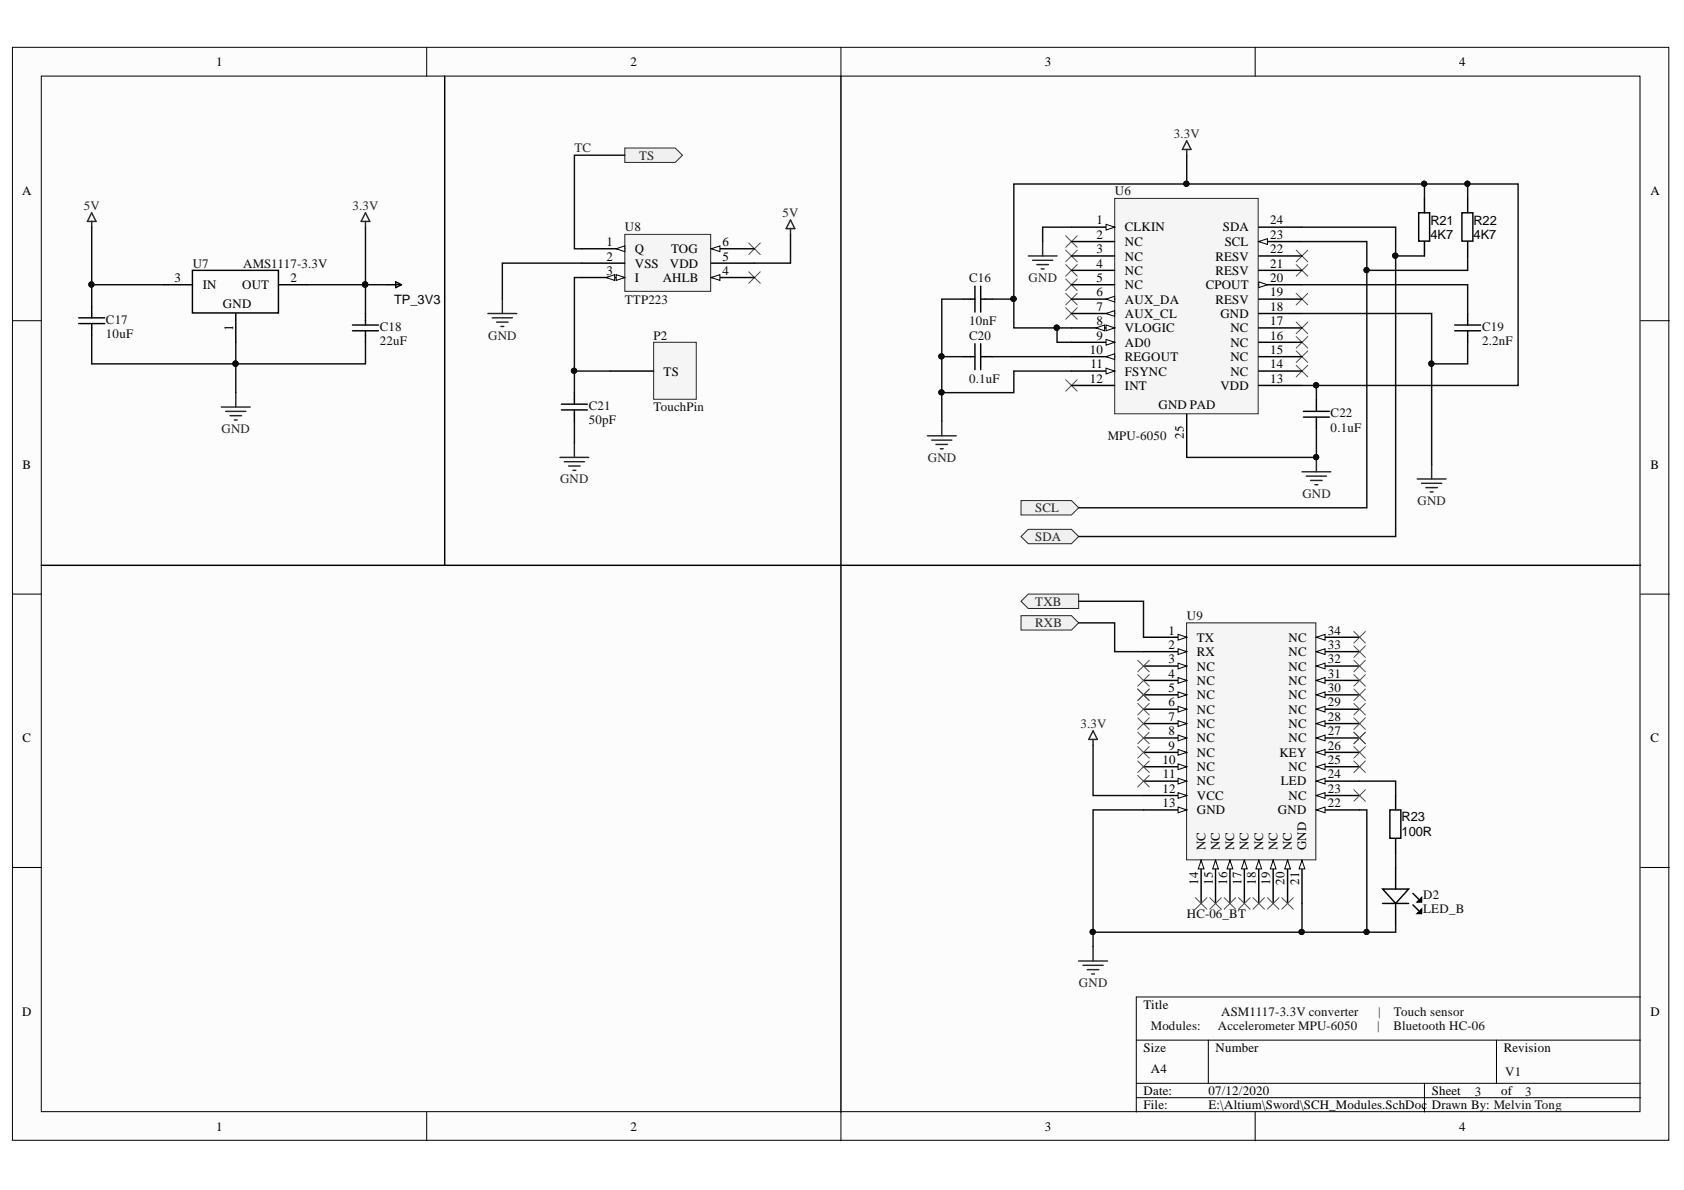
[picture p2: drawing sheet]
<svg xmlns="http://www.w3.org/2000/svg" width="297mm" height="210mm" viewBox="0 0 297 210" stroke-linecap="round" stroke-linejoin="round" font-family="sans-serif">
<defs><g id="words">
<g font-size="2.3">
<text x="38.1" y="11.7">1</text>
<text x="111.2" y="11.7">2</text>
<text x="184.3" y="11.7">3</text>
<text x="257.4" y="11.7">4</text>
<text x="3.9" y="34.5">A</text>
<text x="291.1" y="34.5">A</text>
<text x="193.4" y="39.5">1</text>
<text x="198.4" y="40.8">CLKIN</text>
<text x="215.7" y="40.8">SDA</text>
<text x="224.1" y="39.5">24</text>
<text x="252.3" y="39.6">R21</text>
<text x="259.9" y="39.6">R22</text>
<text x="107" y="43.4">1</text>
<text x="107" y="46">2</text>
<text x="112" y="44.7">Q</text>
<text x="112" y="47.2">VSS</text>
<text x="118.2" y="47.2">VDD</text>
<text x="118.4" y="44.7">TOG</text>
<text x="127.5" y="46">5</text>
<text x="127.5" y="43.4">6</text>
<text x="193.4" y="42.1">2</text>
<text x="193.4" y="44.7">3</text>
<text x="193.4" y="47.2">4</text>
<text x="198.4" y="43.4">NC</text>
<text x="198.4" y="46">NC</text>
<text x="214.4" y="46">RESV</text>
<text x="216" y="43.4">SCL</text>
<text x="224.1" y="47.2">21</text>
<text x="224.1" y="44.7">22</text>
<text x="224.1" y="42.1">23</text>
<text x="252.3" y="42.2">4K7</text>
<text x="259.9" y="42.2">4K7</text>
<text x="30.8" y="49.8">3</text>
<text x="35.8" y="51">IN</text>
<text x="42.7" y="51">OUT</text>
<text x="51.3" y="49.8">2</text>
<text x="69.5" y="53.6">TP_3V3</text>
<text x="107" y="48.5">3</text>
<text x="112" y="49.8">I</text>
<text x="116.9" y="49.8">AHLB</text>
<text x="127.5" y="48.5">4</text>
<text x="193.4" y="49.8">5</text>
<text x="193.4" y="52.3">6</text>
<text x="198.4" y="48.5">NC</text>
<text x="198.4" y="51">NC</text>
<text x="198.4" y="53.6">AUX_DA</text>
<text x="212.7" y="51">CPOUT</text>
<text x="214.4" y="53.6">RESV</text>
<text x="214.4" y="48.5">RESV</text>
<text x="224.1" y="52.3">19</text>
<text x="224.1" y="49.8">20</text>
<text x="39.3" y="54.3">GND</text>
<text x="41.1" y="58.5" transform="rotate(-90 41.1 58.5)">1</text>
<text x="193.4" y="54.8">7</text>
<text x="193.4" y="57.4">8</text>
<text x="193.4" y="59.9">9</text>
<text x="198.4" y="56.1">AUX_CL</text>
<text x="198.4" y="58.6">VLOGIC</text>
<text x="215.3" y="56.1">GND</text>
<text x="217" y="58.6">NC</text>
<text x="224.1" y="59.9">16</text>
<text x="224.1" y="57.4">17</text>
<text x="224.1" y="54.8">18</text>
<text x="192.3" y="62.4">10</text>
<text x="192.3" y="65">11</text>
<text x="198.4" y="61.2">AD0</text>
<text x="198.4" y="63.7">REGOUT</text>
<text x="217" y="63.7">NC</text>
<text x="217" y="61.2">NC</text>
<text x="224.1" y="65">14</text>
<text x="224.1" y="62.4">15</text>
<text x="117.1" y="66.2">TS</text>
<text x="192.3" y="67.5">12</text>
<text x="198.4" y="66.2">FSYNC</text>
<text x="198.4" y="68.8">INT</text>
<text x="215.3" y="68.8">VDD</text>
<text x="217" y="66.2">NC</text>
<text x="224.1" y="67.5">13</text>
<text x="204.3" y="72.1">GND PAD</text>
<text x="208.8" y="77.4" transform="rotate(-90 208.8 77.4)">25</text>
<text x="4" y="82.7">B</text>
<text x="291.1" y="82.7">B</text>
<text x="206.1" y="111.9">1</text>
<text x="211.1" y="113.2">TX</text>
<text x="227.3" y="113.2">NC</text>
<text x="234.2" y="111.9">34</text>
<text x="206.1" y="114.5">2</text>
<text x="206.1" y="117">3</text>
<text x="206.1" y="119.5">4</text>
<text x="211.1" y="115.7">RX</text>
<text x="211.1" y="118.3">NC</text>
<text x="227.3" y="118.3">NC</text>
<text x="227.3" y="115.7">NC</text>
<text x="234.2" y="119.5">31</text>
<text x="234.2" y="117">32</text>
<text x="234.2" y="114.5">33</text>
<text x="206.1" y="122.1">5</text>
<text x="206.1" y="124.6">6</text>
<text x="211.1" y="120.8">NC</text>
<text x="211.1" y="123.3">NC</text>
<text x="211.1" y="125.9">NC</text>
<text x="227.3" y="125.9">NC</text>
<text x="227.3" y="123.3">NC</text>
<text x="227.3" y="120.8">NC</text>
<text x="234.2" y="124.6">29</text>
<text x="234.2" y="122.1">30</text>
<text x="4" y="130.9">C</text>
<text x="206.1" y="127.1">7</text>
<text x="206.1" y="129.7">8</text>
<text x="211.1" y="128.4">NC</text>
<text x="211.1" y="130.9">NC</text>
<text x="227.3" y="130.9">NC</text>
<text x="227.3" y="128.4">NC</text>
<text x="234.2" y="129.7">27</text>
<text x="234.2" y="127.1">28</text>
<text x="291.1" y="130.9">C</text>
<text x="205" y="134.7">10</text>
<text x="205.1" y="137.3">11</text>
<text x="206.1" y="132.2">9</text>
<text x="211.1" y="133.5">NC</text>
<text x="211.1" y="136">NC</text>
<text x="225.7" y="133.5">KEY</text>
<text x="227.3" y="136">NC</text>
<text x="234.2" y="137.3">24</text>
<text x="234.2" y="134.7">25</text>
<text x="234.2" y="132.2">26</text>
<text x="205" y="139.8">12</text>
<text x="205" y="142.4">13</text>
<text x="211.1" y="138.6">NC</text>
<text x="211.1" y="141.1">VCC</text>
<text x="211.1" y="143.6">GND</text>
<text x="225.4" y="143.6">GND</text>
<text x="225.9" y="138.6">LED</text>
<text x="227.3" y="141.1">NC</text>
<text x="234.2" y="142.4">22</text>
<text x="234.2" y="139.8">23</text>
<text x="212.6" y="150" transform="rotate(-90 212.6 150)">NC</text>
<text x="215.2" y="150" transform="rotate(-90 215.2 150)">NC</text>
<text x="217.7" y="150" transform="rotate(-90 217.7 150)">NC</text>
<text x="220.2" y="150" transform="rotate(-90 220.2 150)">NC</text>
<text x="222.8" y="150" transform="rotate(-90 222.8 150)">NC</text>
<text x="225.3" y="150" transform="rotate(-90 225.3 150)">NC</text>
<text x="227.9" y="150" transform="rotate(-90 227.9 150)">NC</text>
<text x="230.4" y="150" transform="rotate(-90 230.4 150)">GND</text>
<text x="247.2" y="144.9">R23</text>
<text x="247.2" y="147.4">100R</text>
<text x="211.4" y="156" transform="rotate(-90 211.4 156)">14</text>
<text x="213.9" y="156" transform="rotate(-90 213.9 156)">15</text>
<text x="216.4" y="156" transform="rotate(-90 216.4 156)">16</text>
<text x="219" y="156" transform="rotate(-90 219 156)">17</text>
<text x="221.5" y="156" transform="rotate(-90 221.5 156)">18</text>
<text x="224.1" y="156" transform="rotate(-90 224.1 156)">19</text>
<text x="226.6" y="156" transform="rotate(-90 226.6 156)">20</text>
<text x="229.1" y="156" transform="rotate(-90 229.1 156)">21</text>
<text x="3.9" y="179.2">D</text>
<text x="201.7" y="177.9">Title</text>
<text x="291.1" y="179.2">D</text>
<text x="201.7" y="185.5">Size</text>
<text x="214.4" y="185.5">Number</text>
<text x="265.2" y="185.5">Revision</text>
<text x="203" y="189.3">A4</text>
<text x="201.7" y="193.1">Date:</text>
<text x="201.7" y="195.7">File:</text>
<text x="213.1" y="193.1">07/12/2020</text>
<text x="213.1" y="195.7">E:\Altium\Sword\SCH_Modules.SchDoc</text>
<text x="252.6" y="193.1">Sheet</text>
<text x="252.6" y="195.7">Drawn By: Melvin Tong</text>
<text x="264.8" y="193.1">of</text>
<text x="38.1" y="199.5">1</text>
<text x="111.2" y="199.5">2</text>
<text x="184.3" y="199.5">3</text>
<text x="257.4" y="199.5">4</text>
</g>
<g font-size="2.3" fill="#262626">
<text x="101.3" y="26.9">TC</text>
<text x="112.7" y="28.1">TS</text>
<text x="207.1" y="24.3">3.3V</text>
<text x="14.8" y="37">5V</text>
<text x="62.2" y="37">3.3V</text>
<text x="138" y="38.3">5V</text>
<text x="181.4" y="49.8">GND</text>
<text x="86.1" y="59.9">GND</text>
<text x="39.1" y="76.4">GND</text>
<text x="163.7" y="81.4">GND</text>
<text x="98.8" y="85.2">GND</text>
<text x="229.7" y="87.8">GND</text>
<text x="250" y="89">GND</text>
<text x="182.6" y="90.3">SCL</text>
<text x="182.6" y="95.4">SDA</text>
<text x="182.6" y="106.9">TXB</text>
<text x="182.6" y="110.7">RXB</text>
<text x="190.6" y="128.4">3.3V</text>
<text x="190.3" y="174.1">GND</text>
</g>
<g font-size="2.3" fill="#0e0e0e">
<text x="196.7" y="34.5">U6</text>
<text x="110.2" y="40.8">U8</text>
<text x="34" y="47.2">U7</text>
<text x="42.9" y="47.2">AMS1117-3.3V</text>
<text x="110.2" y="53.6">TTP223</text>
<text x="170.9" y="49.8">C16</text>
<text x="18.7" y="57.1">C17</text>
<text x="18.7" y="59.6">10uF</text>
<text x="67" y="58.4">C18</text>
<text x="115.3" y="59.9">P2</text>
<text x="170.9" y="57.4">10nF</text>
<text x="170.9" y="59.9">C20</text>
<text x="261.4" y="58.4">C19</text>
<text x="67" y="60.9">22uF</text>
<text x="261.4" y="60.9">2.2nF</text>
<text x="170.9" y="67.5">0.1uF</text>
<text x="103.9" y="72.3">C21</text>
<text x="103.9" y="74.9">50pF</text>
<text x="115.3" y="72.6">TouchPin</text>
<text x="195.4" y="77.6">MPU-6050</text>
<text x="234.7" y="73.6">C22</text>
<text x="234.7" y="76.1">0.1uF</text>
<text x="209.3" y="109.4">U9</text>
<text x="209.3" y="161.9">HC-06_BT</text>
<text x="251" y="158.6">D2</text>
<text x="251" y="161.1">LED_B</text>
<text x="215.4" y="179.2">ASM1117-3.3V converter</text>
<text x="243.1" y="179.2">|</text>
<text x="245.9" y="179.2">Touch sensor</text>
<text x="203" y="181.7">Modules:</text>
<text x="214.8" y="181.7">Accelerometer MPU-6050</text>
<text x="242.9" y="181.7">|</text>
<text x="245.8" y="181.7">Bluetooth HC-06</text>
<text x="265.5" y="189.8">V1</text>
<text x="260.2" y="193.4">3</text>
<text x="269.1" y="193.4">3</text>
</g>
</g></defs>
<g fill="#fcfcfc" stroke="#000" stroke-width=".18">
<path d="M2.2 8.3h292.2v192.8h-292.2z"/>
<path d="M7.3 13.4h282v182.7h-282z"/>
</g>
<g fill="none" stroke="#000" stroke-width=".18">
<path d="M75.3 8.3v5.1M148.3 8.3v5.1M221.4 8.3v5.1M2.2 56.6h5.1M289.4 56.6h5.1M2.2 104.8h5.1M289.4 104.8h5.1M2.2 153h5.1M289.4 153h5.1M289.4 175.9h-89v20.3M75.3 196.2v5M148.3 196.2v5"/>
<path d="M200.4 183.5h89M200.4 191.1h89M200.4 193.6h89M213.1 183.5v7.6M221.4 196.2v5M251.3 191.1v5.1M264 183.5v7.6"/>
</g>
<g fill="none" stroke="#262626" stroke-width=".25">
<path d="M209.3 24.8l.8 1.6h-1.5zM209.3 26.4v1M181.4 45.1h5.1M182.1 45.9h3.6M182.9 46.7h2M183.7 47.4h.5M183.9 42.6v2.5M163.6 76.9h5.1M164.3 77.6h3.6M165.1 78.4h2M165.9 79.2h.5M166.1 74.3v2.6"/>
<path d="M250 84.5h5.1M250.7 85.2h3.6M251.5 86h2M252.3 86.8h.5M252.5 81.9v2.6"/>
</g>
<g fill="none" stroke="#4c4c4c" stroke-width=".18">
<path d="M188 41.6l2 2M188 44.1l2 2.1M188 46.7l2 2M188 49.2l2 2M188 51.7l2 2.1M188 54.3l2 2M190 41.6l-2 2M190 44.1l-2 2.1M190 46.7l-2 2M190 49.2l-2 2M190 51.7l-2 2.1M190 54.3l-2 2"/>
<path d="M228.6 44.1l2.1 2.1M228.6 46.7l2.1 2M228.6 51.7l2.1 2.1M228.6 56.8l2.1 2.1M228.6 59.4l2.1 2M230.7 44.1l-2.1 2.1M230.7 46.7l-2.1 2M230.7 51.7l-2.1 2.1M230.7 56.8l-2.1 2.1M230.7 59.4l-2.1 2M188 67l2 2M190 67l-2 2"/>
<path d="M228.6 61.9l2.1 2M228.6 64.4l2.1 2.1M230.7 61.9l-2.1 2M230.7 64.4l-2.1 2.1"/>
</g>
<g fill="#f0f0f0" stroke="#262626" stroke-width=".18">
<path d="M180.1 88.3h8.9l1.3 1.3-1.3 1.2h-8.9z" fill-rule="evenodd"/>
<path d="M180.1 94.6l1.3-1.2h7.6l1.3 1.2-1.3 1.3h-7.6z" fill-rule="evenodd"/>
</g>
<path d="M229.7 83.2h5M230.4 84h3.6M231.2 84.7h2M231.9 85.5h.6M232.2 80.7v2.5" fill="none" stroke="#262626" stroke-width=".25"/>
<circle cx="232.1" cy="80.6" r=".46" fill="#0e0e0e" stroke="#0e0e0e" stroke-width=".18"/>
<path d="M209.3 109.9h22.8v41.8h-22.8z" fill="#f5f5f5" stroke="#262626" stroke-width=".18"/>
<path d="M201.7 112.4h7.6" fill="none" stroke="#000" stroke-width=".25"/>
<path d="M207.8 111.9l1.5 .5-1.5 .5z" fill="#fcfcfc"/>
<path d="M207.8 111.9l1.5 .5-1.5 .5z" fill="none" stroke="#000" stroke-width=".18"/>
<path d="M201.7 114.9h7.6" fill="none" stroke="#000" stroke-width=".25"/>
<path d="M207.8 114.4l1.5 .5-1.5 .6z" fill="#fcfcfc"/>
<path d="M207.8 114.4l1.5 .5-1.5 .6z" fill="none" stroke="#000" stroke-width=".18"/>
<path d="M201.7 117.5h7.6" fill="none" stroke="#000" stroke-width=".25"/>
<path d="M207.8 117l1.5 .5-1.5 .5z" fill="#fcfcfc"/>
<path d="M207.8 117l1.5 .5-1.5 .5z" fill="none" stroke="#000" stroke-width=".18"/>
<path d="M201.7 120h7.6" fill="none" stroke="#000" stroke-width=".25"/>
<path d="M207.8 119.5l1.5 .5-1.5 .5z" fill="#fcfcfc"/>
<path d="M207.8 119.5l1.5 .5-1.5 .5z" fill="none" stroke="#000" stroke-width=".18"/>
<path d="M201.7 122.6h7.6" fill="none" stroke="#000" stroke-width=".25"/>
<path d="M207.8 122l1.5 .6-1.5 .5z" fill="#fcfcfc"/>
<path d="M207.8 122l1.5 .6-1.5 .5z" fill="none" stroke="#000" stroke-width=".18"/>
<path d="M201.7 125.1h7.6" fill="none" stroke="#000" stroke-width=".25"/>
<path d="M207.8 124.6l1.5 .5-1.5 .5z" fill="#fcfcfc"/>
<path d="M207.8 124.6l1.5 .5-1.5 .5z" fill="none" stroke="#000" stroke-width=".18"/>
<path d="M201.7 127.6h7.6" fill="none" stroke="#000" stroke-width=".25"/>
<path d="M207.8 127.1l1.5 .5-1.5 .5z" fill="#fcfcfc"/>
<path d="M207.8 127.1l1.5 .5-1.5 .5z" fill="none" stroke="#000" stroke-width=".18"/>
<path d="M201.7 130.2h7.6" fill="none" stroke="#000" stroke-width=".25"/>
<path d="M207.8 129.7l1.5 .5-1.5 .5z" fill="#fcfcfc"/>
<path d="M207.8 129.7l1.5 .5-1.5 .5z" fill="none" stroke="#000" stroke-width=".18"/>
<path d="M201.7 132.7h7.6" fill="none" stroke="#000" stroke-width=".25"/>
<path d="M207.8 132.2l1.5 .5-1.5 .5z" fill="#fcfcfc"/>
<path d="M207.8 132.2l1.5 .5-1.5 .5z" fill="none" stroke="#000" stroke-width=".18"/>
<path d="M201.7 135.2h7.6" fill="none" stroke="#000" stroke-width=".25"/>
<path d="M207.8 134.7l1.5 .5-1.5 .6z" fill="#fcfcfc"/>
<path d="M207.8 134.7l1.5 .5-1.5 .6z" fill="none" stroke="#000" stroke-width=".18"/>
<path d="M201.7 137.8h7.6" fill="none" stroke="#000" stroke-width=".25"/>
<path d="M207.8 137.3l1.5 .5-1.5 .5z" fill="#fcfcfc"/>
<path d="M207.8 137.3l1.5 .5-1.5 .5z" fill="none" stroke="#000" stroke-width=".18"/>
<path d="M201.7 140.3h7.6" fill="none" stroke="#000" stroke-width=".25"/>
<path d="M207.8 139.8l1.5 .5-1.5 .5z" fill="#fcfcfc"/>
<path d="M207.8 139.8l1.5 .5-1.5 .5z" fill="none" stroke="#000" stroke-width=".18"/>
<path d="M201.7 142.9h7.6" fill="none" stroke="#000" stroke-width=".25"/>
<path d="M207.8 142.4l1.5 .5-1.5 .5z" fill="#fcfcfc"/>
<path d="M207.8 142.4l1.5 .5-1.5 .5z" fill="none" stroke="#000" stroke-width=".18"/>
<path d="M211.9 151.7v7.7" fill="none" stroke="#000" stroke-width=".25"/>
<path d="M211.9 151.7l.5 1.6h-1z" fill="#fcfcfc"/>
<path d="M211.9 151.7l.5 1.6h-1z" fill="none" stroke="#000" stroke-width=".18"/>
<path d="M214.4 151.7v7.7" fill="none" stroke="#000" stroke-width=".25"/>
<path d="M214.4 151.7l.5 1.6h-1z" fill="#fcfcfc"/>
<path d="M214.4 151.7l.5 1.6h-1z" fill="none" stroke="#000" stroke-width=".18"/>
<path d="M216.9 151.7v7.7" fill="none" stroke="#000" stroke-width=".25"/>
<path d="M216.9 151.7l.6 1.6h-1.1z" fill="#fcfcfc"/>
<path d="M216.9 151.7l.6 1.6h-1.1z" fill="none" stroke="#000" stroke-width=".18"/>
<path d="M219.5 151.7v7.7" fill="none" stroke="#000" stroke-width=".25"/>
<path d="M219.5 151.7l.5 1.6h-1z" fill="#fcfcfc"/>
<path d="M219.5 151.7l.5 1.6h-1z" fill="none" stroke="#000" stroke-width=".18"/>
<path d="M222 151.7v7.7" fill="none" stroke="#000" stroke-width=".25"/>
<path d="M222 151.7l.5 1.6h-1z" fill="#fcfcfc"/>
<path d="M222 151.7l.5 1.6h-1z" fill="none" stroke="#000" stroke-width=".18"/>
<path d="M224.6 151.7v7.7" fill="none" stroke="#000" stroke-width=".25"/>
<path d="M224.6 151.7l.5 1.6h-1z" fill="#fcfcfc"/>
<path d="M224.6 151.7l.5 1.6h-1z" fill="none" stroke="#000" stroke-width=".18"/>
<path d="M227.1 151.7v7.7" fill="none" stroke="#000" stroke-width=".25"/>
<path d="M227.1 151.7l.5 1.6h-1z" fill="#fcfcfc"/>
<path d="M227.1 151.7l.5 1.6h-1z" fill="none" stroke="#000" stroke-width=".18"/>
<path d="M229.7 151.7v7.7" fill="none" stroke="#000" stroke-width=".25"/>
<path d="M229.7 151.7l.5 1.6h-1.1z" fill="#fcfcfc"/>
<path d="M229.7 151.7l.5 1.6h-1.1z" fill="none" stroke="#000" stroke-width=".18"/>
<path d="M232.2 142.9h7.6" fill="none" stroke="#000" stroke-width=".25"/>
<path d="M232.2 142.9l1.5-.5v1z" fill="#fcfcfc"/>
<path d="M232.2 142.9l1.5-.5v1z" fill="none" stroke="#000" stroke-width=".18"/>
<path d="M232.2 140.3h7.6" fill="none" stroke="#000" stroke-width=".25"/>
<path d="M232.2 140.3l1.5-.5v1z" fill="#fcfcfc"/>
<path d="M232.2 140.3l1.5-.5v1z" fill="none" stroke="#000" stroke-width=".18"/>
<path d="M232.2 137.8h7.6" fill="none" stroke="#000" stroke-width=".25"/>
<path d="M232.2 137.8l1.5-.5v1z" fill="#fcfcfc"/>
<path d="M232.2 137.8l1.5-.5v1z" fill="none" stroke="#000" stroke-width=".18"/>
<path d="M232.2 135.2h7.6" fill="none" stroke="#000" stroke-width=".25"/>
<path d="M232.2 135.2l1.5-.5v1.1z" fill="#fcfcfc"/>
<path d="M232.2 135.2l1.5-.5v1.1z" fill="none" stroke="#000" stroke-width=".18"/>
<path d="M232.2 132.7h7.6" fill="none" stroke="#000" stroke-width=".25"/>
<path d="M232.2 132.7l1.5-.5v1z" fill="#fcfcfc"/>
<path d="M232.2 132.7l1.5-.5v1z" fill="none" stroke="#000" stroke-width=".18"/>
<path d="M232.2 130.2h7.6" fill="none" stroke="#000" stroke-width=".25"/>
<path d="M232.2 130.2l1.5-.5v1z" fill="#fcfcfc"/>
<path d="M232.2 130.2l1.5-.5v1z" fill="none" stroke="#000" stroke-width=".18"/>
<path d="M232.2 127.6h7.6" fill="none" stroke="#000" stroke-width=".25"/>
<path d="M232.2 127.6l1.5-.5v1z" fill="#fcfcfc"/>
<path d="M232.2 127.6l1.5-.5v1z" fill="none" stroke="#000" stroke-width=".18"/>
<path d="M232.2 125.1h7.6" fill="none" stroke="#000" stroke-width=".25"/>
<path d="M232.2 125.1l1.5-.5v1z" fill="#fcfcfc"/>
<path d="M232.2 125.1l1.5-.5v1z" fill="none" stroke="#000" stroke-width=".18"/>
<path d="M232.2 122.6h7.6" fill="none" stroke="#000" stroke-width=".25"/>
<path d="M232.2 122.6l1.5-.6v1.1z" fill="#fcfcfc"/>
<path d="M232.2 122.6l1.5-.6v1.1z" fill="none" stroke="#000" stroke-width=".18"/>
<path d="M232.2 120h7.6" fill="none" stroke="#000" stroke-width=".25"/>
<path d="M232.2 120l1.5-.5v1z" fill="#fcfcfc"/>
<path d="M232.2 120l1.5-.5v1z" fill="none" stroke="#000" stroke-width=".18"/>
<path d="M232.2 117.5h7.6" fill="none" stroke="#000" stroke-width=".25"/>
<path d="M232.2 117.5l1.5-.5v1z" fill="#fcfcfc"/>
<path d="M232.2 117.5l1.5-.5v1z" fill="none" stroke="#000" stroke-width=".18"/>
<path d="M232.2 114.9h7.6" fill="none" stroke="#000" stroke-width=".25"/>
<path d="M232.2 114.9l1.5-.5v1.1z" fill="#fcfcfc"/>
<path d="M232.2 114.9l1.5-.5v1.1z" fill="none" stroke="#000" stroke-width=".18"/>
<path d="M232.2 112.4h7.6" fill="none" stroke="#000" stroke-width=".25"/>
<path d="M232.2 112.4l1.5-.5v1z" fill="#fcfcfc"/>
<path d="M232.2 112.4l1.5-.5v1z" fill="none" stroke="#000" stroke-width=".18"/>
<path d="M192.8 128.9l.8 1.5h-1.6zM192.8 130.4v1M190.3 169.5h5M191 170.3h3.6M191.8 171h2M192.6 171.8h.5M192.8 167v2.5" fill="none" stroke="#262626" stroke-width=".25"/>
<g fill="none" stroke="#4c4c4c" stroke-width=".18">
<path d="M200.7 116.5l2 2M200.7 119l2 2M202.7 116.5l-2 2M202.7 119l-2 2M238.8 119l2 2M238.8 116.5l2 2M238.8 113.9l2 2.1M238.8 111.4l2 2M240.8 119l-2 2M240.8 116.5l-2 2M240.8 113.9l-2 2.1M240.8 111.4l-2 2"/>
<path d="M200.7 121.5l2 2.1M200.7 124.1l2 2M200.7 129.2l2 2M200.7 126.6l2 2M200.7 131.7l2 2M200.7 134.2l2 2.1M200.7 136.8l2 2M202.7 121.5l-2 2.1M202.7 124.1l-2 2M202.7 129.2l-2 2M202.7 126.6l-2 2M202.7 131.7l-2 2"/>
<path d="M202.7 134.2l-2 2.1M202.7 136.8l-2 2M238.8 134.2l2 2.1M238.8 131.7l2 2M238.8 129.2l2 2M238.8 124.1l2 2M238.8 126.6l2 2M238.8 121.5l2 2.1M238.8 139.3l2 2M240.8 134.2l-2 2.1M240.8 131.7l-2 2M240.8 129.2l-2 2"/>
<path d="M240.8 124.1l-2 2M240.8 126.6l-2 2M240.8 121.5l-2 2.1M240.8 139.3l-2 2"/>
</g>
<path d="M243.9 156.8h4.6l-2.3 2.6zM243.9 159.4h4.6M246.2 153v3.8M246.2 159.4v3.8M249.2 159.6l1 1M249.2 157.6l1 1M250 159.1l.7-.8v.8zM250 161.1l.7-.7v.7z" fill="none" stroke="#000" stroke-width=".25"/>
<path d="M250 159.1l.7-.8v.8zM250 161.1l.7-.7v.7z" fill="#000"/>
<g fill="#f0f0f0" stroke="#262626" stroke-width=".18">
<path d="M180.1 106.1l1.3-1.3h8.9v2.5h-8.9z" fill-rule="evenodd"/>
<path d="M180.1 108.6h8.9l1.3 1.3-1.3 1.2h-8.9z" fill-rule="evenodd"/>
</g>
<g fill="none" stroke="#262626" stroke-width=".25">
<path d="M16.2 37.5l.7 1.6h-1.5zM16.2 39.1v1M64.5 37.5l.7 1.6h-1.5zM64.5 39.1v1M139.4 38.8l.8 1.5h-1.5zM86.1 55.3h5M86.8 56.1h3.6M87.6 56.8h2M88.4 57.6h.5M88.6 52.8v2.5M139.4 40.3v1M39 71.8h5.1"/>
<path d="M39.8 72.6h3.6M40.6 73.3h2M41.3 74.1h.5M41.6 69.3v2.5"/>
</g>
<path d="M78.4 13.4v86.3M148.3 13.4v182.8M28.9 50.2h5.1M33.9 47.7h15.2v7.5h-15.2zM41.6 55.3v5.1M49.2 50.2h5.1M7.3 99.7h282.1" fill="none" stroke="#000" stroke-width=".25"/>
<path d="M110.2 26.1h8.9l1.3 1.3-1.3 1.3h-8.9z" fill-rule="evenodd" fill="#f0f0f0" stroke="#262626" stroke-width=".18"/>
<path d="M132.1 42.9l2 2M132.1 47.9l2 2.1M134.1 42.9l-2 2M134.1 47.9l-2 2.1" fill="none" stroke="#4c4c4c" stroke-width=".18"/>
<path d="M115.3 60.4h7.5v10h-7.5z" fill="#f5f5f5" stroke="#262626" stroke-width=".18"/>
<g fill="none" stroke="#000" stroke-width=".25">
<path d="M250.2 37.5h2v5h-2zM251.3 35v2.5M257.9 37.5h1.9v5h-1.9zM258.9 35v2.5M13.9 57.1h4.6M13.9 56.1h4.6M16.2 54v2.1M16.2 57.1v2M62.2 58.3h4.6M62.2 57.3h4.6M64.5 55.3v2M64.5 58.3v2.1"/>
<path d="M68.3 50.2h2.5M69.8 49.7l1 .5-1 .5zM169.9 52.8h2.1M172 50.5v4.5M173 52.8h2M173 50.5v4.5M251.3 42.6v2.5M256.6 58.3h4.6M256.6 57.3h4.6M258.9 42.6v2.5M258.9 55.3v2M258.9 58.3v2.1"/>
<path d="M99 72.3h4.6M99 71.3h4.6M101.3 69.3v2M101.3 72.3v2M107.7 65.5h7.6M169.9 62.9h2.1M172 60.6v4.6M173 60.6v4.6M173 62.9h2M229.9 72.6h4.6M229.9 73.6h4.6M232.2 70.5v2.1"/>
<path d="M232.2 73.6v2M245.2 142.9h1.9v5h-1.9zM246.2 140.3v2.6M246.2 147.9v2.6"/>
</g>
<path d="M101.3 78.1v2.6M98.8 80.7h5.1M99.5 81.4h3.6M100.3 82.2h2M101.1 83h.5" fill="none" stroke="#262626" stroke-width=".25"/>
<g fill="none" stroke="#4c4c4c" stroke-width=".18">
<path d="M210.8 158.3l2.1 2.1M212.9 158.3l-2.1 2.1M213.4 158.3l2 2.1M215.4 158.3l-2 2.1M215.9 158.3l2.1 2.1M218 158.3l-2.1 2.1M218.5 158.3l2 2.1M220.5 158.3l-2 2.1M221 158.3l2 2.1M223 158.3l-2 2.1M223.6 158.3l2 2.1M225.6 158.3l-2 2.1"/>
<path d="M226.1 158.3l2 2.1M228.1 158.3l-2 2.1"/>
</g>
<path d="M110.2 41.3h15.2v10.1h-15.2z" fill="#f5f5f5" stroke="#262626" stroke-width=".18"/>
<path d="M102.6 43.9h7.6" fill="none" stroke="#000" stroke-width=".25"/>
<path d="M108.7 43.9l1.5-.5v1z" fill="#fcfcfc"/>
<path d="M108.7 43.9l1.5-.5v1z" fill="none" stroke="#000" stroke-width=".18"/>
<path d="M102.6 46.4h7.6M102.6 49h7.6" fill="none" stroke="#000" stroke-width=".25"/>
<path d="M108.7 48.4l1.5 .6-1.5 .5z" fill="#fcfcfc"/>
<path d="M108.7 48.4l1.5 .6-1.5 .5z" fill="none" stroke="#000" stroke-width=".18"/>
<path d="M106.9 49l1.5-.6v1.1z" fill="#fcfcfc"/>
<path d="M106.9 49l1.5-.6v1.1z" fill="none" stroke="#000" stroke-width=".18"/>
<path d="M125.5 49h7.6" fill="none" stroke="#000" stroke-width=".25"/>
<path d="M125.5 49l1.5-.6v1.1z" fill="#fcfcfc"/>
<path d="M125.5 49l1.5-.6v1.1z" fill="none" stroke="#000" stroke-width=".18"/>
<path d="M125.5 46.4h7.6M125.5 43.9h7.6" fill="none" stroke="#000" stroke-width=".25"/>
<path d="M125.5 43.9l1.5-.5v1z" fill="#fcfcfc"/>
<path d="M125.5 43.9l1.5-.5v1z" fill="none" stroke="#000" stroke-width=".18"/>
<path d="M196.6 35h25.3v38h-25.3z" fill="#f5f5f5" stroke="#262626" stroke-width=".18"/>
<path d="M189 40.1h7.6" fill="none" stroke="#000" stroke-width=".25"/>
<path d="M195.1 39.6l1.5 .5-1.5 .5z" fill="#fcfcfc"/>
<path d="M195.1 39.6l1.5 .5-1.5 .5z" fill="none" stroke="#000" stroke-width=".18"/>
<path d="M189 42.6h7.6M189 45.1h7.6M189 47.7h7.6M189 50.2h7.6M189 52.8h7.6" fill="none" stroke="#000" stroke-width=".25"/>
<path d="M195.1 52.8l1.5-.5v1z" fill="#fcfcfc"/>
<path d="M195.1 52.8l1.5-.5v1z" fill="none" stroke="#000" stroke-width=".18"/>
<path d="M189 55.3h7.6" fill="none" stroke="#000" stroke-width=".25"/>
<path d="M195.1 55.3l1.5-.5v1z" fill="#fcfcfc"/>
<path d="M195.1 55.3l1.5-.5v1z" fill="none" stroke="#000" stroke-width=".18"/>
<path d="M189 57.8h7.6" fill="none" stroke="#000" stroke-width=".25"/>
<path d="M195.1 57.3l1.5 .5-1.5 .5z" fill="#fcfcfc"/>
<path d="M195.1 57.3l1.5 .5-1.5 .5z" fill="none" stroke="#000" stroke-width=".18"/>
<path d="M193.3 57.8l1.5-.5v1z" fill="#fcfcfc"/>
<path d="M193.3 57.8l1.5-.5v1z" fill="none" stroke="#000" stroke-width=".18"/>
<path d="M189 60.4h7.6" fill="none" stroke="#000" stroke-width=".25"/>
<path d="M195.1 59.9l1.5 .5-1.5 .5z" fill="#fcfcfc"/>
<path d="M195.1 59.9l1.5 .5-1.5 .5z" fill="none" stroke="#000" stroke-width=".18"/>
<path d="M189 62.9h7.6" fill="none" stroke="#000" stroke-width=".25"/>
<path d="M195.1 62.9l1.5-.5v1z" fill="#fcfcfc"/>
<path d="M195.1 62.9l1.5-.5v1z" fill="none" stroke="#000" stroke-width=".18"/>
<path d="M189 65.5h7.6" fill="none" stroke="#000" stroke-width=".25"/>
<path d="M195.1 64.9l1.5 .6-1.5 .5z" fill="#fcfcfc"/>
<path d="M195.1 64.9l1.5 .6-1.5 .5z" fill="none" stroke="#000" stroke-width=".18"/>
<path d="M222 57.8h7.7M222 55.3h7.7M222 52.8h7.7M222 50.2h7.7M189 68h7.6M222 68h7.7M222 65.5h7.7M222 62.9h7.7M222 60.4h7.7" fill="none" stroke="#000" stroke-width=".25"/>
<path d="M222 49.7l1.6 .5-1.6 .5z" fill="#fcfcfc"/>
<path d="M222 49.7l1.6 .5-1.6 .5z" fill="none" stroke="#000" stroke-width=".18"/>
<path d="M222 47.7h7.7M222 45.1h7.7M222 42.6h7.7" fill="none" stroke="#000" stroke-width=".25"/>
<path d="M222 42.6l1.6-.5v1z" fill="#fcfcfc"/>
<path d="M222 42.6l1.6-.5v1z" fill="none" stroke="#000" stroke-width=".18"/>
<path d="M222 40.1h7.7M209.3 73.1v7.6" fill="none" stroke="#000" stroke-width=".25"/>
<g fill="none" stroke="#0e0e0e" stroke-width=".25">
<path d="M110.2 27.4h-8.9v16.5h1.3M209.3 27.4v5.1M251.3 32.5v2.5M258.9 32.5v2.5M16.2 59.1v5.1h25.4v-3.8M16.2 40.1v10.1M28.9 50.2h-12.7v3.8M54.3 50.2h10.2v5.1M64.5 40.1v10.1h3.8M102.6 46.4h-14v6.4M102.6 49h-1.3v16.5h6.4M139.4 41.3v5.1h-6.3"/>
<path d="M169.9 52.8h-3.8v10.1h3.8M175 52.8h3.8M186.5 57.8v2.6h2.5M189 40.1h-5.1v2.5M189 57.8h-10.2v-25.3h89v35.5h-38.1M229.7 40.1h16.5v5h5.1M229.7 42.6h11.4v5.1h17.8v-2.6M229.7 50.2h29.2v5.1M229.7 55.3h22.8v8.9h6.4v-3.8M241.1 47.7v41.9h-50.8M246.2 45.1v49.5h-55.9M64.5 60.4v3.8h-22.9v5.1"/>
<path d="M101.3 65.5v3.8M101.3 74.3v3.8M166.1 62.9v6.4h12.7v-3.8h10.2M166.1 69.3v5M175 62.9h14M232.2 75.6v5.1h-22.9M232.2 68v2.5M252.5 64.2v17.7M190.3 106.1h11.4v6.3M190.3 109.9h6.3v5h5.1M192.8 131.4v8.9h8.9M239.8 137.8h6.4v2.5"/>
<path d="M201.7 142.9h-8.9v21.5h36.9v-5M239.8 142.9h1.3v21.5h-11.4M246.2 150.5v2.5M192.8 164.4v2.6M246.2 163.2v1.2h-5.1"/>
</g>
<g fill="#0e0e0e" stroke="#0e0e0e" stroke-width=".18">
<circle cx="186.4" cy="57.8" r=".47"/>
<circle cx="246.1" cy="45.1" r=".46"/>
<circle cx="241" cy="47.6" r=".46"/>
<circle cx="166.1" cy="69.2" r=".46"/>
<circle cx="166.1" cy="62.9" r=".46"/>
<circle cx="209.3" cy="32.4" r=".46"/>
<circle cx="258.8" cy="32.4" r=".46"/>
<circle cx="251.2" cy="32.4" r=".46"/>
<circle cx="252.5" cy="64.1" r=".46"/>
<circle cx="178.8" cy="52.7" r=".46"/>
<circle cx="232.1" cy="68" r=".46"/>
<circle cx="192.7" cy="164.4" r=".46"/>
<circle cx="229.6" cy="164.4" r=".46"/>
<circle cx="241" cy="164.4" r=".46"/>
<circle cx="101.3" cy="65.4" r=".46"/>
<circle cx="64.4" cy="50.2" r=".47"/>
<circle cx="16.1" cy="50.2" r=".46"/>
<circle cx="41.5" cy="64.1" r=".46"/>
<circle cx="232.1" cy="80.6" r=".46"/>
</g>
<use href="#words"/>
</svg>
